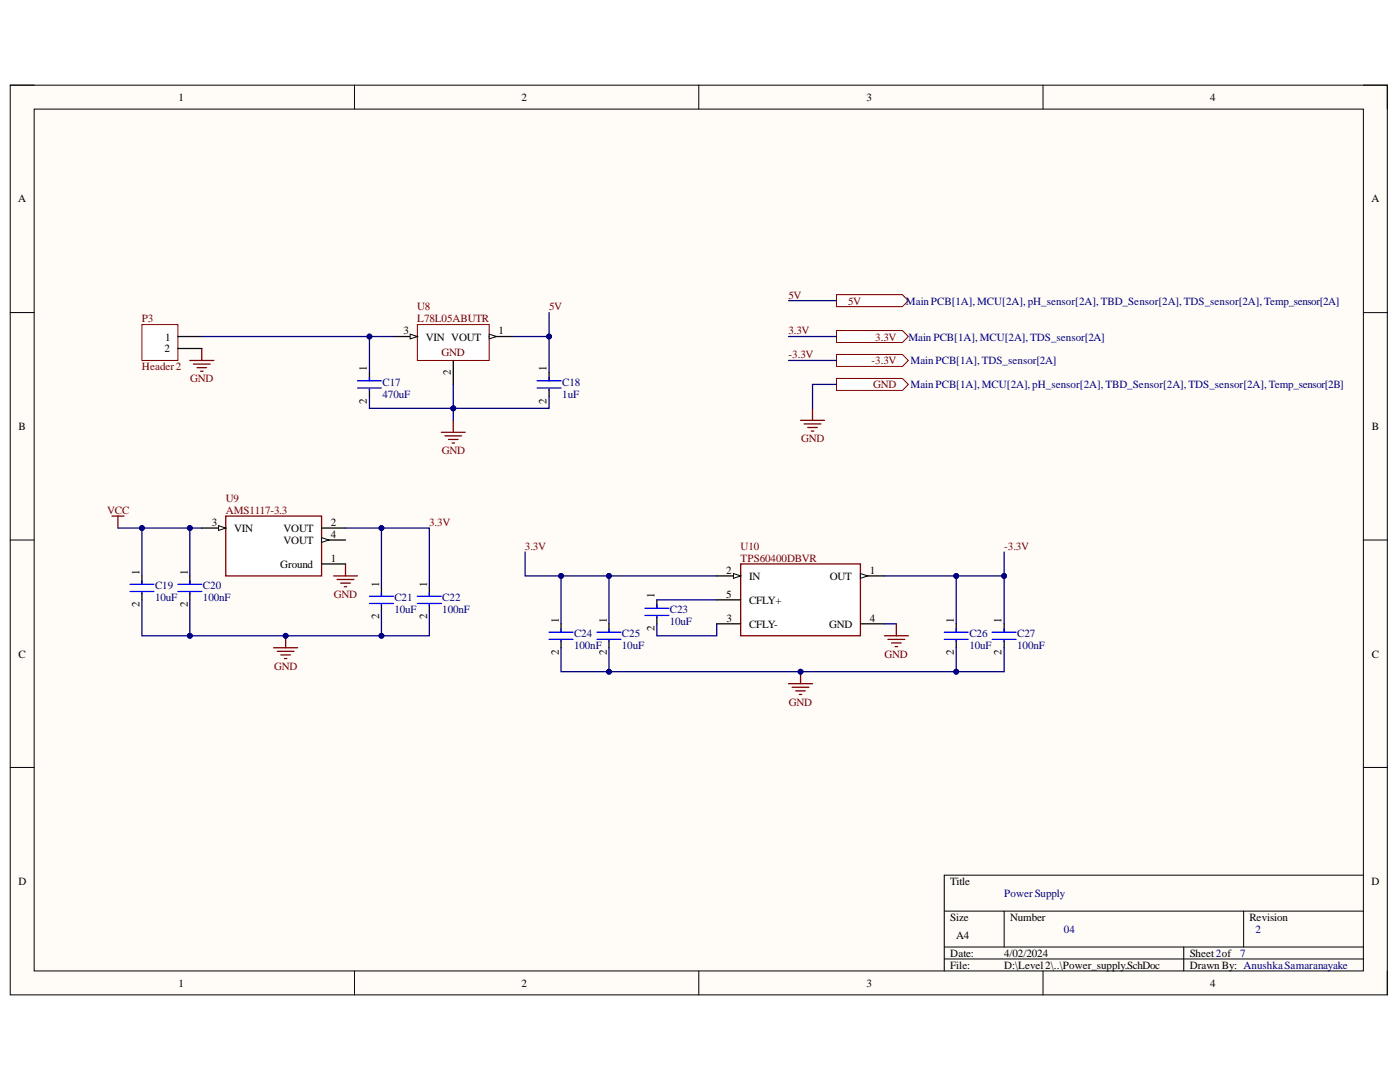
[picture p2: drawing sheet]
<svg xmlns="http://www.w3.org/2000/svg" width="279mm" height="216mm" viewBox="0 0 279 216" stroke-linecap="round" stroke-linejoin="round" font-family="sans-serif">
<defs><g id="words">
<g font-size="2.2">
<text x="35.6" y="20.1">1</text>
<text x="104.1" y="20.1">2</text>
<text x="172.9" y="20.1">3</text>
<text x="241.5" y="20.1">4</text>
<text x="3.6" y="40.4">A</text>
<text x="273.7" y="40.4">A</text>
<text x="32.8" y="70.3">2</text>
<text x="33" y="68">1</text>
<text x="80.5" y="66.7">3</text>
<text x="85" y="68">VIN VOUT</text>
<text x="99.5" y="66.7">1</text>
<text x="73.2" y="74" transform="rotate(-90 73.2 74)">1</text>
<text x="90" y="74.8" transform="rotate(-90 90 74.8)">2</text>
<text x="109.1" y="74" transform="rotate(-90 109.1 74)">1</text>
<text x="73.2" y="80.5" transform="rotate(-90 73.2 80.5)">2</text>
<text x="109.1" y="80.5" transform="rotate(-90 109.1 80.5)">2</text>
<text x="3.7" y="85.8">B</text>
<text x="273.8" y="85.8">B</text>
<text x="42.3" y="105">3</text>
<text x="46.8" y="106.1">VIN</text>
<text x="56.6" y="106.1">VOUT</text>
<text x="66" y="105">2</text>
<text x="66" y="107.3">4</text>
<text x="55.9" y="113.3">Ground</text>
<text x="56.6" y="108.5">VOUT</text>
<text x="66" y="112.1">1</text>
<text x="27.8" y="114.7" transform="rotate(-90 27.8 114.7)">1</text>
<text x="37.5" y="114.7" transform="rotate(-90 37.5 114.7)">1</text>
<text x="75.7" y="117.1" transform="rotate(-90 75.7 117.1)">1</text>
<text x="85.2" y="117.1" transform="rotate(-90 85.2 117.1)">1</text>
<text x="130.6" y="119.4" transform="rotate(-90 130.6 119.4)">1</text>
<text x="144.9" y="119.2">5</text>
<text x="144.9" y="114.5">2</text>
<text x="149.5" y="115.7">IN</text>
<text x="165.6" y="115.7">OUT</text>
<text x="173.6" y="114.5">1</text>
<text x="27.8" y="121.2" transform="rotate(-90 27.8 121.2)">2</text>
<text x="37.5" y="121.2" transform="rotate(-90 37.5 121.2)">2</text>
<text x="75.7" y="123.6" transform="rotate(-90 75.7 123.6)">2</text>
<text x="85.2" y="123.6" transform="rotate(-90 85.2 123.6)">2</text>
<text x="111.5" y="124.2" transform="rotate(-90 111.5 124.2)">1</text>
<text x="121.1" y="124.2" transform="rotate(-90 121.1 124.2)">1</text>
<text x="130.6" y="125.9" transform="rotate(-90 130.6 125.9)">2</text>
<text x="145" y="124.1">3</text>
<text x="149.5" y="120.4">CFLY+</text>
<text x="149.5" y="125.2">CFLY-</text>
<text x="165.5" y="125.2">GND</text>
<text x="173.6" y="124.1">4</text>
<text x="190.3" y="124.2" transform="rotate(-90 190.3 124.2)">1</text>
<text x="199.9" y="124.2" transform="rotate(-90 199.9 124.2)">1</text>
<text x="3.7" y="131.2">C</text>
<text x="111.5" y="130.7" transform="rotate(-90 111.5 130.7)">2</text>
<text x="121.1" y="130.7" transform="rotate(-90 121.1 130.7)">2</text>
<text x="190.3" y="130.7" transform="rotate(-90 190.3 130.7)">2</text>
<text x="199.9" y="130.7" transform="rotate(-90 199.9 130.7)">2</text>
<text x="273.8" y="131.2">C</text>
<text x="3.7" y="176.6">D</text>
<text x="189.7" y="176.6">Title</text>
<text x="273.7" y="176.6">D</text>
<text x="189.7" y="183.7">Size</text>
<text x="201.6" y="183.7">Number</text>
<text x="249.3" y="183.7">Revision</text>
<text x="189.7" y="190.9">Date:</text>
<text x="190.8" y="187.4">A4</text>
<text x="200.4" y="190.9">4/02/2024</text>
<text x="237.4" y="190.9">Sheet2of</text>
<text x="35.6" y="196.9">1</text>
<text x="104.1" y="196.9">2</text>
<text x="172.9" y="196.9">3</text>
<text x="189.7" y="193.3">File:</text>
<text x="200.4" y="193.3">D:\Level2\..\Power_supply.SchDoc</text>
<text x="237.4" y="193.3">Drawn By: AnushkaSamaranayake</text>
<text x="241.5" y="196.9">4</text>
</g>
<g font-size="2.2" fill="#800000">
<text x="157.4" y="59.6">5V</text>
<text x="28.3" y="64.3">P3</text>
<text x="83.3" y="62">U8</text>
<text x="83.3" y="64.3">L78L05ABUTR</text>
<text x="109.6" y="62">5V</text>
<text x="169.3" y="60.8">5V</text>
<text x="88.1" y="71">GND</text>
<text x="157.4" y="66.7">3.3V</text>
<text x="157.4" y="71.5">-3.3V</text>
<text x="174.7" y="68">3.3V</text>
<text x="28.3" y="73.9">Header2</text>
<text x="38" y="76.2">GND</text>
<text x="173.9" y="72.7">-3.3V</text>
<text x="174.3" y="77.5">GND</text>
<text x="159.9" y="88.2">GND</text>
<text x="88.2" y="90.6">GND</text>
<text x="45.1" y="100.1">U9</text>
<text x="21.4" y="102.5">VCC</text>
<text x="45.1" y="102.5">AMS1117-3.3</text>
<text x="85.7" y="105">3.3V</text>
<text x="104.8" y="109.7">3.3V</text>
<text x="147.8" y="109.7">U10</text>
<text x="147.8" y="112.1">TPS60400DBVR</text>
<text x="200.4" y="109.7">-3.3V</text>
<text x="66.6" y="119.2">GND</text>
<text x="176.5" y="131.2">GND</text>
<text x="54.7" y="133.6">GND</text>
<text x="157.4" y="140.8">GND</text>
</g>
<g font-size="2.2" fill="#000080">
<text x="180.8" y="60.8">Main PCB[1A], MCU[2A], pH_sensor[2A], TBD_Sensor[2A], TDS_sensor[2A], Temp_sensor[2A]</text>
<text x="181.3" y="68">Main PCB[1A], MCU[2A], TDS_sensor[2A]</text>
<text x="76.4" y="77">C17</text>
<text x="112.2" y="77">C18</text>
<text x="181.7" y="72.7">Main PCB[1A], TDS_sensor[2A]</text>
<text x="181.7" y="77.5">Main PCB[1A], MCU[2A], pH_sensor[2A], TBD_Sensor[2A], TDS_sensor[2A], Temp_sensor[2B]</text>
<text x="76.4" y="79.4">470uF</text>
<text x="112.2" y="79.4">1uF</text>
<text x="30.9" y="117.6">C19</text>
<text x="40.5" y="117.6">C20</text>
<text x="30.9" y="120">10uF</text>
<text x="40.5" y="120">100nF</text>
<text x="78.7" y="120">C21</text>
<text x="78.7" y="122.4">10uF</text>
<text x="88.3" y="120">C22</text>
<text x="88.3" y="122.4">100nF</text>
<text x="133.7" y="122.4">C23</text>
<text x="133.7" y="124.7">10uF</text>
<text x="114.6" y="127.1">C24</text>
<text x="114.6" y="129.6">100nF</text>
<text x="124.1" y="127.1">C25</text>
<text x="124.1" y="129.6">10uF</text>
<text x="193.5" y="127.1">C26</text>
<text x="193.5" y="129.6">10uF</text>
<text x="203" y="127.1">C27</text>
<text x="203" y="129.6">100nF</text>
<text x="200.4" y="179">PowerSupply</text>
<text x="212.3" y="186.2">04</text>
<text x="247.5" y="190.9">7</text>
<text x="250.5" y="186.2">2</text>
</g>
</g></defs>
<path d="M2 17h274.9v181.5h-274.9z" fill-rule="evenodd" fill="#fffcf8"/>
<path d="M2 17h274.9v181.5h-274.9z" fill="none" stroke="#000" stroke-width=".2"/>
<path d="M6.8 21.8h265.3v171.9h-265.3z" fill-rule="evenodd" fill="#fffcf8"/>
<g fill="none" stroke="#000" stroke-width=".2">
<path d="M2 17h4.8M70.7 17v4.8M139.5 17v4.8M208.2 17v4.8M272.1 17h4.8v4.8M6.8 21.8h265.3v171.9h-265.3zM2 62.4h4.8M272.1 62.4h4.8M2 107.8h4.8M272.1 107.8h4.8M2 153.1h4.8M272.1 153.1h4.8"/>
<path d="M272.1 174.6h-83.7v19.1M70.7 193.7v4.8M139.5 193.7v4.8M188.4 181.8h83.7M188.4 189h83.7M188.4 191.4h83.7M200.4 181.8v7.2M208.2 193.7v4.8M236.2 189v4.7M248.2 181.8v7.2M276.9 193.7v4.8"/>
</g>
<path d="M28.3 114.9v1.7M28.3 118.3v1.4M37.9 114.9v1.7M37.9 118.3v1.4M76.1 117.3v1.7M85.7 117.3v1.7M76.1 120.7v1.4M85.7 120.7v1.4" fill="none" stroke="#000" stroke-width=".25"/>
<g fill="none" stroke="#00f" stroke-width=".25">
<path d="M25.9 116.6h4.8M25.9 118h4.8M28.3 115.9v.7M28.3 118.3v.2M35.5 116.6h4.8M35.5 118h4.8M37.9 115.9v.7M37.9 118.3v.2M73.7 119h4.8M76.1 118.3v.7M83.3 119h4.8M85.7 118.3v.7"/>
<path d="M73.7 120.4h4.8M76.1 120.7v.2M83.3 120.4h4.8M85.7 120.7v.2"/>
</g>
<path d="M22.4 103h2.3M23.5 103v2.4M66.6 114.9h4.7M67.3 115.6h3.3M68 116.4h1.9M68.7 117.1h.5M69 112.5v2.4M54.6 129.3h4.8M55.3 130h3.4M56 130.7h2M56.8 131.4h.4M57 126.9v2.4" fill="none" stroke="#800000" stroke-width=".25"/>
<circle cx="57" cy="126.9" r=".48" fill="#000080"/>
<circle cx="57" cy="126.9" r=".48" fill="none" stroke="#000080" stroke-width=".2"/>
<path d="M131.1 119.7v1.7M112 124.5v1.6M112 127.8v1.5M121.5 124.5v1.6M121.5 127.8v1.5M131.1 123v1.5M190.8 124.5v1.6M190.8 127.8v1.5" fill="none" stroke="#000" stroke-width=".25"/>
<g fill="none" stroke="#00f" stroke-width=".25">
<path d="M109.6 126.1h4.8M109.6 127.6h4.8M112 125.4v.7M112 127.8v.3M119.1 126.1h4.8M119.1 127.6h4.8M121.5 125.4v.7M121.5 127.8v.3M128.7 121.4h4.8M128.7 122.8h4.8M131.1 120.7v.7M131.1 123v.3"/>
<path d="M188.4 126.1h4.8M188.4 127.6h4.8M190.8 125.4v.7M190.8 127.8v.3"/>
</g>
<path d="M147.8 112.5h23.9v14.4h-23.9z" fill-rule="evenodd" fill="#fff"/>
<path d="M147.8 112.5h23.9v14.4h-23.9z" fill="none" stroke="#800000" stroke-width=".25"/>
<path d="M143 119.7h4.8M143 114.9h4.8M143 124.5h4.8" fill="none" stroke="#000" stroke-width=".25"/>
<path d="M146.4 114.4l1.4 .5-1.4 .5z" fill="#f8fcff"/>
<path d="M146.4 114.4l1.4 .5-1.4 .5z" fill="none" stroke="#000" stroke-width=".2"/>
<path d="M171.7 114.9h4.8" fill="none" stroke="#000" stroke-width=".25"/>
<path d="M171.7 114.4l1.5 .5-1.5 .5z" fill="#f8fcff"/>
<path d="M171.7 114.4l1.5 .5-1.5 .5z" fill="none" stroke="#000" stroke-width=".2"/>
<path d="M171.7 124.5h4.8M200.4 124.5v1.6M200.4 127.8v1.5" fill="none" stroke="#000" stroke-width=".25"/>
<path d="M157.4 136.4h4.8M158.1 137.1h3.3M158.8 137.9h1.9M159.5 138.6h.5M159.8 134v2.4M176.5 126.9h4.8M177.2 127.6h3.4M177.9 128.3h1.9M178.6 129h.5M178.9 124.5v2.4" fill="none" stroke="#800000" stroke-width=".25"/>
<path d="M198 126.1h4.8M198 127.6h4.8M200.4 125.4v.7M200.4 127.8v.3" fill="none" stroke="#00f" stroke-width=".25"/>
<circle cx="159.8" cy="134" r=".48" fill="#000080"/>
<circle cx="159.8" cy="134" r=".48" fill="none" stroke="#000080" stroke-width=".2"/>
<path d="M83.3 64.8h14.3v7.1h-14.3z" fill-rule="evenodd" fill="#fff"/>
<path d="M83.3 64.8h14.3v7.1h-14.3z" fill="none" stroke="#800000" stroke-width=".2"/>
<path d="M78.5 67.1h4.8" fill="none" stroke="#000" stroke-width=".25"/>
<path d="M81.9 66.7l1.4 .4-1.4 .5z" fill="#f8fcff"/>
<path d="M81.9 66.7l1.4 .4-1.4 .5z" fill="none" stroke="#000" stroke-width=".2"/>
<path d="M90.5 71.9v4.8M97.6 67.1h4.8" fill="none" stroke="#000" stroke-width=".25"/>
<path d="M97.6 66.7l1.5 .4-1.5 .5z" fill="#f8fcff"/>
<path d="M97.6 66.7l1.5 .4-1.5 .5z" fill="none" stroke="#000" stroke-width=".2"/>
<path d="M37.9 71.9h4.8M38.6 72.6h3.3M39.3 73.4h1.9M40 74.1h.5M40.3 69.5v2.4M88.1 86.3h4.7M88.8 87h3.3M89.5 87.7h1.9M90.2 88.4h.5M90.5 83.9v2.4" fill="none" stroke="#800000" stroke-width=".25"/>
<path d="M73.7 74.3v1.7M73.7 77.7v1.4M109.6 74.3v1.7M109.6 77.7v1.4" fill="none" stroke="#000" stroke-width=".25"/>
<path d="M71.3 76h4.8M71.3 77.4h4.8M73.7 75.3v.7M73.7 77.7v.2M107.2 76h4.8M107.2 77.4h4.8M109.6 75.3v.7M109.6 77.7v.2" fill="none" stroke="#00f" stroke-width=".25"/>
<path d="M166.9 58.8h13.2l1.2 1.2-1.2 1.2h-13.2z" fill-rule="evenodd" fill="#fff"/>
<path d="M166.9 58.8h13.2l1.2 1.2-1.2 1.2h-13.2z" fill="none" stroke="#800000" stroke-width=".2"/>
<path d="M166.9 66h13.2l1.2 1.1-1.2 1.2h-13.2z" fill-rule="evenodd" fill="#fff"/>
<path d="M166.9 66h13.2l1.2 1.1-1.2 1.2h-13.2z" fill="none" stroke="#800000" stroke-width=".2"/>
<path d="M166.9 70.7h13.2l1.2 1.2-1.2 1.2h-13.2z" fill-rule="evenodd" fill="#fff"/>
<path d="M166.9 70.7h13.2l1.2 1.2-1.2 1.2h-13.2z" fill="none" stroke="#800000" stroke-width=".2"/>
<path d="M166.9 75.5h13.2l1.2 1.2-1.2 1.2h-13.2z" fill-rule="evenodd" fill="#fff"/>
<path d="M166.9 75.5h13.2l1.2 1.2-1.2 1.2h-13.2z" fill="none" stroke="#800000" stroke-width=".2"/>
<path d="M45.1 103h19.1v11.9h-19.1z" fill-rule="evenodd" fill="#fff"/>
<path d="M45.1 103h19.1v11.9h-19.1z" fill="none" stroke="#800000" stroke-width=".25"/>
<path d="M40.3 105.4h4.8" fill="none" stroke="#000" stroke-width=".25"/>
<path d="M43.6 104.9l1.5 .5-1.5 .4z" fill="#f8fcff"/>
<path d="M43.6 104.9l1.5 .5-1.5 .4z" fill="none" stroke="#000" stroke-width=".2"/>
<path d="M64.2 105.4h4.8M64.2 107.8h4.8" fill="none" stroke="#000" stroke-width=".25"/>
<path d="M64.2 107.3l1.4 .5-1.4 .4z" fill="#f8fcff"/>
<path d="M64.2 107.3l1.4 .5-1.4 .4z" fill="none" stroke="#000" stroke-width=".2"/>
<path d="M64.2 112.5h4.8" fill="none" stroke="#000" stroke-width=".25"/>
<path d="M159.8 83.9h4.7M160.5 84.6h3.3M161.2 85.3h1.9M161.9 86h.5M162.2 81.5v2.4" fill="none" stroke="#800000" stroke-width=".25"/>
<path d="M28.3 64.8h7.2v7.1h-7.2z" fill-rule="evenodd" fill="#fff"/>
<path d="M28.3 64.8h7.2v7.1h-7.2z" fill="none" stroke="#800000" stroke-width=".2"/>
<path d="M35.5 67.1h4.8M35.5 69.5h4.8" fill="none" stroke="#000" stroke-width=".25"/>
<path d="M28.3 105.4v9.5" fill="none" stroke="#000080" stroke-width=".25"/>
<circle cx="28.3" cy="105.4" r=".48" fill="#000080"/>
<circle cx="28.3" cy="105.4" r=".48" fill="none" stroke="#000080" stroke-width=".2"/>
<path d="M37.9 105.4v9.5" fill="none" stroke="#000080" stroke-width=".25"/>
<circle cx="37.9" cy="105.4" r=".48" fill="#000080"/>
<circle cx="37.9" cy="105.4" r=".48" fill="none" stroke="#000080" stroke-width=".2"/>
<path d="M37.9 119.7v7.2" fill="none" stroke="#000080" stroke-width=".25"/>
<circle cx="37.9" cy="126.9" r=".48" fill="#000080"/>
<circle cx="37.9" cy="126.9" r=".48" fill="none" stroke="#000080" stroke-width=".2"/>
<path d="M112 114.9v9.6M131.1 119.7h11.9M131.1 124.5v2.4h11.9v-2.4" fill="none" stroke="#000080" stroke-width=".25"/>
<circle cx="112" cy="114.9" r=".48" fill="#000080"/>
<circle cx="112" cy="114.9" r=".48" fill="none" stroke="#000080" stroke-width=".2"/>
<path d="M121.5 114.9v9.6" fill="none" stroke="#000080" stroke-width=".25"/>
<circle cx="121.5" cy="114.9" r=".48" fill="#000080"/>
<circle cx="121.5" cy="114.9" r=".48" fill="none" stroke="#000080" stroke-width=".2"/>
<path d="M200.4 114.9v9.6" fill="none" stroke="#000080" stroke-width=".25"/>
<circle cx="200.4" cy="114.9" r=".48" fill="#000080"/>
<circle cx="200.4" cy="114.9" r=".48" fill="none" stroke="#000080" stroke-width=".2"/>
<path d="M190.8 114.9v9.6" fill="none" stroke="#000080" stroke-width=".25"/>
<circle cx="190.8" cy="114.9" r=".48" fill="#000080"/>
<circle cx="190.8" cy="114.9" r=".48" fill="none" stroke="#000080" stroke-width=".2"/>
<path d="M121.5 129.3v4.7" fill="none" stroke="#000080" stroke-width=".25"/>
<circle cx="121.5" cy="134" r=".48" fill="#000080"/>
<circle cx="121.5" cy="134" r=".48" fill="none" stroke="#000080" stroke-width=".2"/>
<path d="M190.8 129.3v4.7" fill="none" stroke="#000080" stroke-width=".25"/>
<circle cx="190.8" cy="134" r=".48" fill="#000080"/>
<circle cx="190.8" cy="134" r=".48" fill="none" stroke="#000080" stroke-width=".2"/>
<path d="M104.8 110.1v4.8h38.2M176.5 124.5h2.4" fill="none" stroke="#000080" stroke-width=".25"/>
<circle cx="112" cy="114.9" r=".48" fill="#000080"/>
<circle cx="112" cy="114.9" r=".48" fill="none" stroke="#000080" stroke-width=".2"/>
<circle cx="121.5" cy="114.9" r=".48" fill="#000080"/>
<circle cx="121.5" cy="114.9" r=".48" fill="none" stroke="#000080" stroke-width=".2"/>
<path d="M200.4 110.1v4.8h-23.9" fill="none" stroke="#000080" stroke-width=".25"/>
<circle cx="200.4" cy="114.9" r=".48" fill="#000080"/>
<circle cx="200.4" cy="114.9" r=".48" fill="none" stroke="#000080" stroke-width=".2"/>
<circle cx="190.8" cy="114.9" r=".48" fill="#000080"/>
<circle cx="190.8" cy="114.9" r=".48" fill="none" stroke="#000080" stroke-width=".2"/>
<path d="M112 129.3v4.7h88.4v-4.7" fill="none" stroke="#000080" stroke-width=".25"/>
<circle cx="190.8" cy="134" r=".48" fill="#000080"/>
<circle cx="190.8" cy="134" r=".48" fill="none" stroke="#000080" stroke-width=".2"/>
<circle cx="159.8" cy="134" r=".48" fill="#000080"/>
<circle cx="159.8" cy="134" r=".48" fill="none" stroke="#000080" stroke-width=".2"/>
<circle cx="121.5" cy="134" r=".48" fill="#000080"/>
<circle cx="121.5" cy="134" r=".48" fill="none" stroke="#000080" stroke-width=".2"/>
<path d="M109.6 62.4v4.7h-7.2" fill="none" stroke="#000080" stroke-width=".25"/>
<circle cx="109.6" cy="67.1" r=".48" fill="#000080"/>
<circle cx="109.6" cy="67.1" r=".48" fill="none" stroke="#000080" stroke-width=".2"/>
<path d="M90.5 76.7v7.2" fill="none" stroke="#000080" stroke-width=".25"/>
<circle cx="90.5" cy="81.5" r=".48" fill="#000080"/>
<circle cx="90.5" cy="81.5" r=".48" fill="none" stroke="#000080" stroke-width=".2"/>
<path d="M73.7 79.1v2.4h16.8" fill="none" stroke="#000080" stroke-width=".25"/>
<circle cx="90.5" cy="81.5" r=".48" fill="#000080"/>
<circle cx="90.5" cy="81.5" r=".48" fill="none" stroke="#000080" stroke-width=".2"/>
<path d="M109.6 79.1v2.4h-19.1" fill="none" stroke="#000080" stroke-width=".25"/>
<circle cx="90.5" cy="81.5" r=".48" fill="#000080"/>
<circle cx="90.5" cy="81.5" r=".48" fill="none" stroke="#000080" stroke-width=".2"/>
<path d="M109.6 67.1v7.2" fill="none" stroke="#000080" stroke-width=".25"/>
<circle cx="109.6" cy="67.1" r=".48" fill="#000080"/>
<circle cx="109.6" cy="67.1" r=".48" fill="none" stroke="#000080" stroke-width=".2"/>
<path d="M23.5 105.4h16.8" fill="none" stroke="#000080" stroke-width=".25"/>
<circle cx="37.9" cy="105.4" r=".48" fill="#000080"/>
<circle cx="37.9" cy="105.4" r=".48" fill="none" stroke="#000080" stroke-width=".2"/>
<circle cx="28.3" cy="105.4" r=".48" fill="#000080"/>
<circle cx="28.3" cy="105.4" r=".48" fill="none" stroke="#000080" stroke-width=".2"/>
<path d="M76.1 122.1v4.8" fill="none" stroke="#000080" stroke-width=".25"/>
<circle cx="76.1" cy="126.9" r=".48" fill="#000080"/>
<circle cx="76.1" cy="126.9" r=".48" fill="none" stroke="#000080" stroke-width=".2"/>
<path d="M28.3 119.7v7.2h57.4v-4.8" fill="none" stroke="#000080" stroke-width=".25"/>
<circle cx="37.9" cy="126.9" r=".48" fill="#000080"/>
<circle cx="37.9" cy="126.9" r=".48" fill="none" stroke="#000080" stroke-width=".2"/>
<circle cx="57" cy="126.9" r=".48" fill="#000080"/>
<circle cx="57" cy="126.9" r=".48" fill="none" stroke="#000080" stroke-width=".2"/>
<circle cx="76.1" cy="126.9" r=".48" fill="#000080"/>
<circle cx="76.1" cy="126.9" r=".48" fill="none" stroke="#000080" stroke-width=".2"/>
<path d="M76.1 105.4v11.9" fill="none" stroke="#000080" stroke-width=".25"/>
<circle cx="76.1" cy="105.4" r=".48" fill="#000080"/>
<circle cx="76.1" cy="105.4" r=".48" fill="none" stroke="#000080" stroke-width=".2"/>
<path d="M157.4 60h9.5M157.4 71.9h9.5M157.4 67.1h9.5M166.9 76.7h-4.7v4.8M69 105.4h16.7v11.9" fill="none" stroke="#000080" stroke-width=".25"/>
<circle cx="76.1" cy="105.4" r=".48" fill="#000080"/>
<circle cx="76.1" cy="105.4" r=".48" fill="none" stroke="#000080" stroke-width=".2"/>
<path d="M73.7 67.1v7.2" fill="none" stroke="#000080" stroke-width=".25"/>
<circle cx="73.7" cy="67.1" r=".48" fill="#000080"/>
<circle cx="73.7" cy="67.1" r=".48" fill="none" stroke="#000080" stroke-width=".2"/>
<path d="M40.3 67.1h38.2" fill="none" stroke="#000080" stroke-width=".25"/>
<circle cx="73.7" cy="67.1" r=".48" fill="#000080"/>
<circle cx="73.7" cy="67.1" r=".48" fill="none" stroke="#000080" stroke-width=".2"/>
<use href="#words"/>
</svg>
